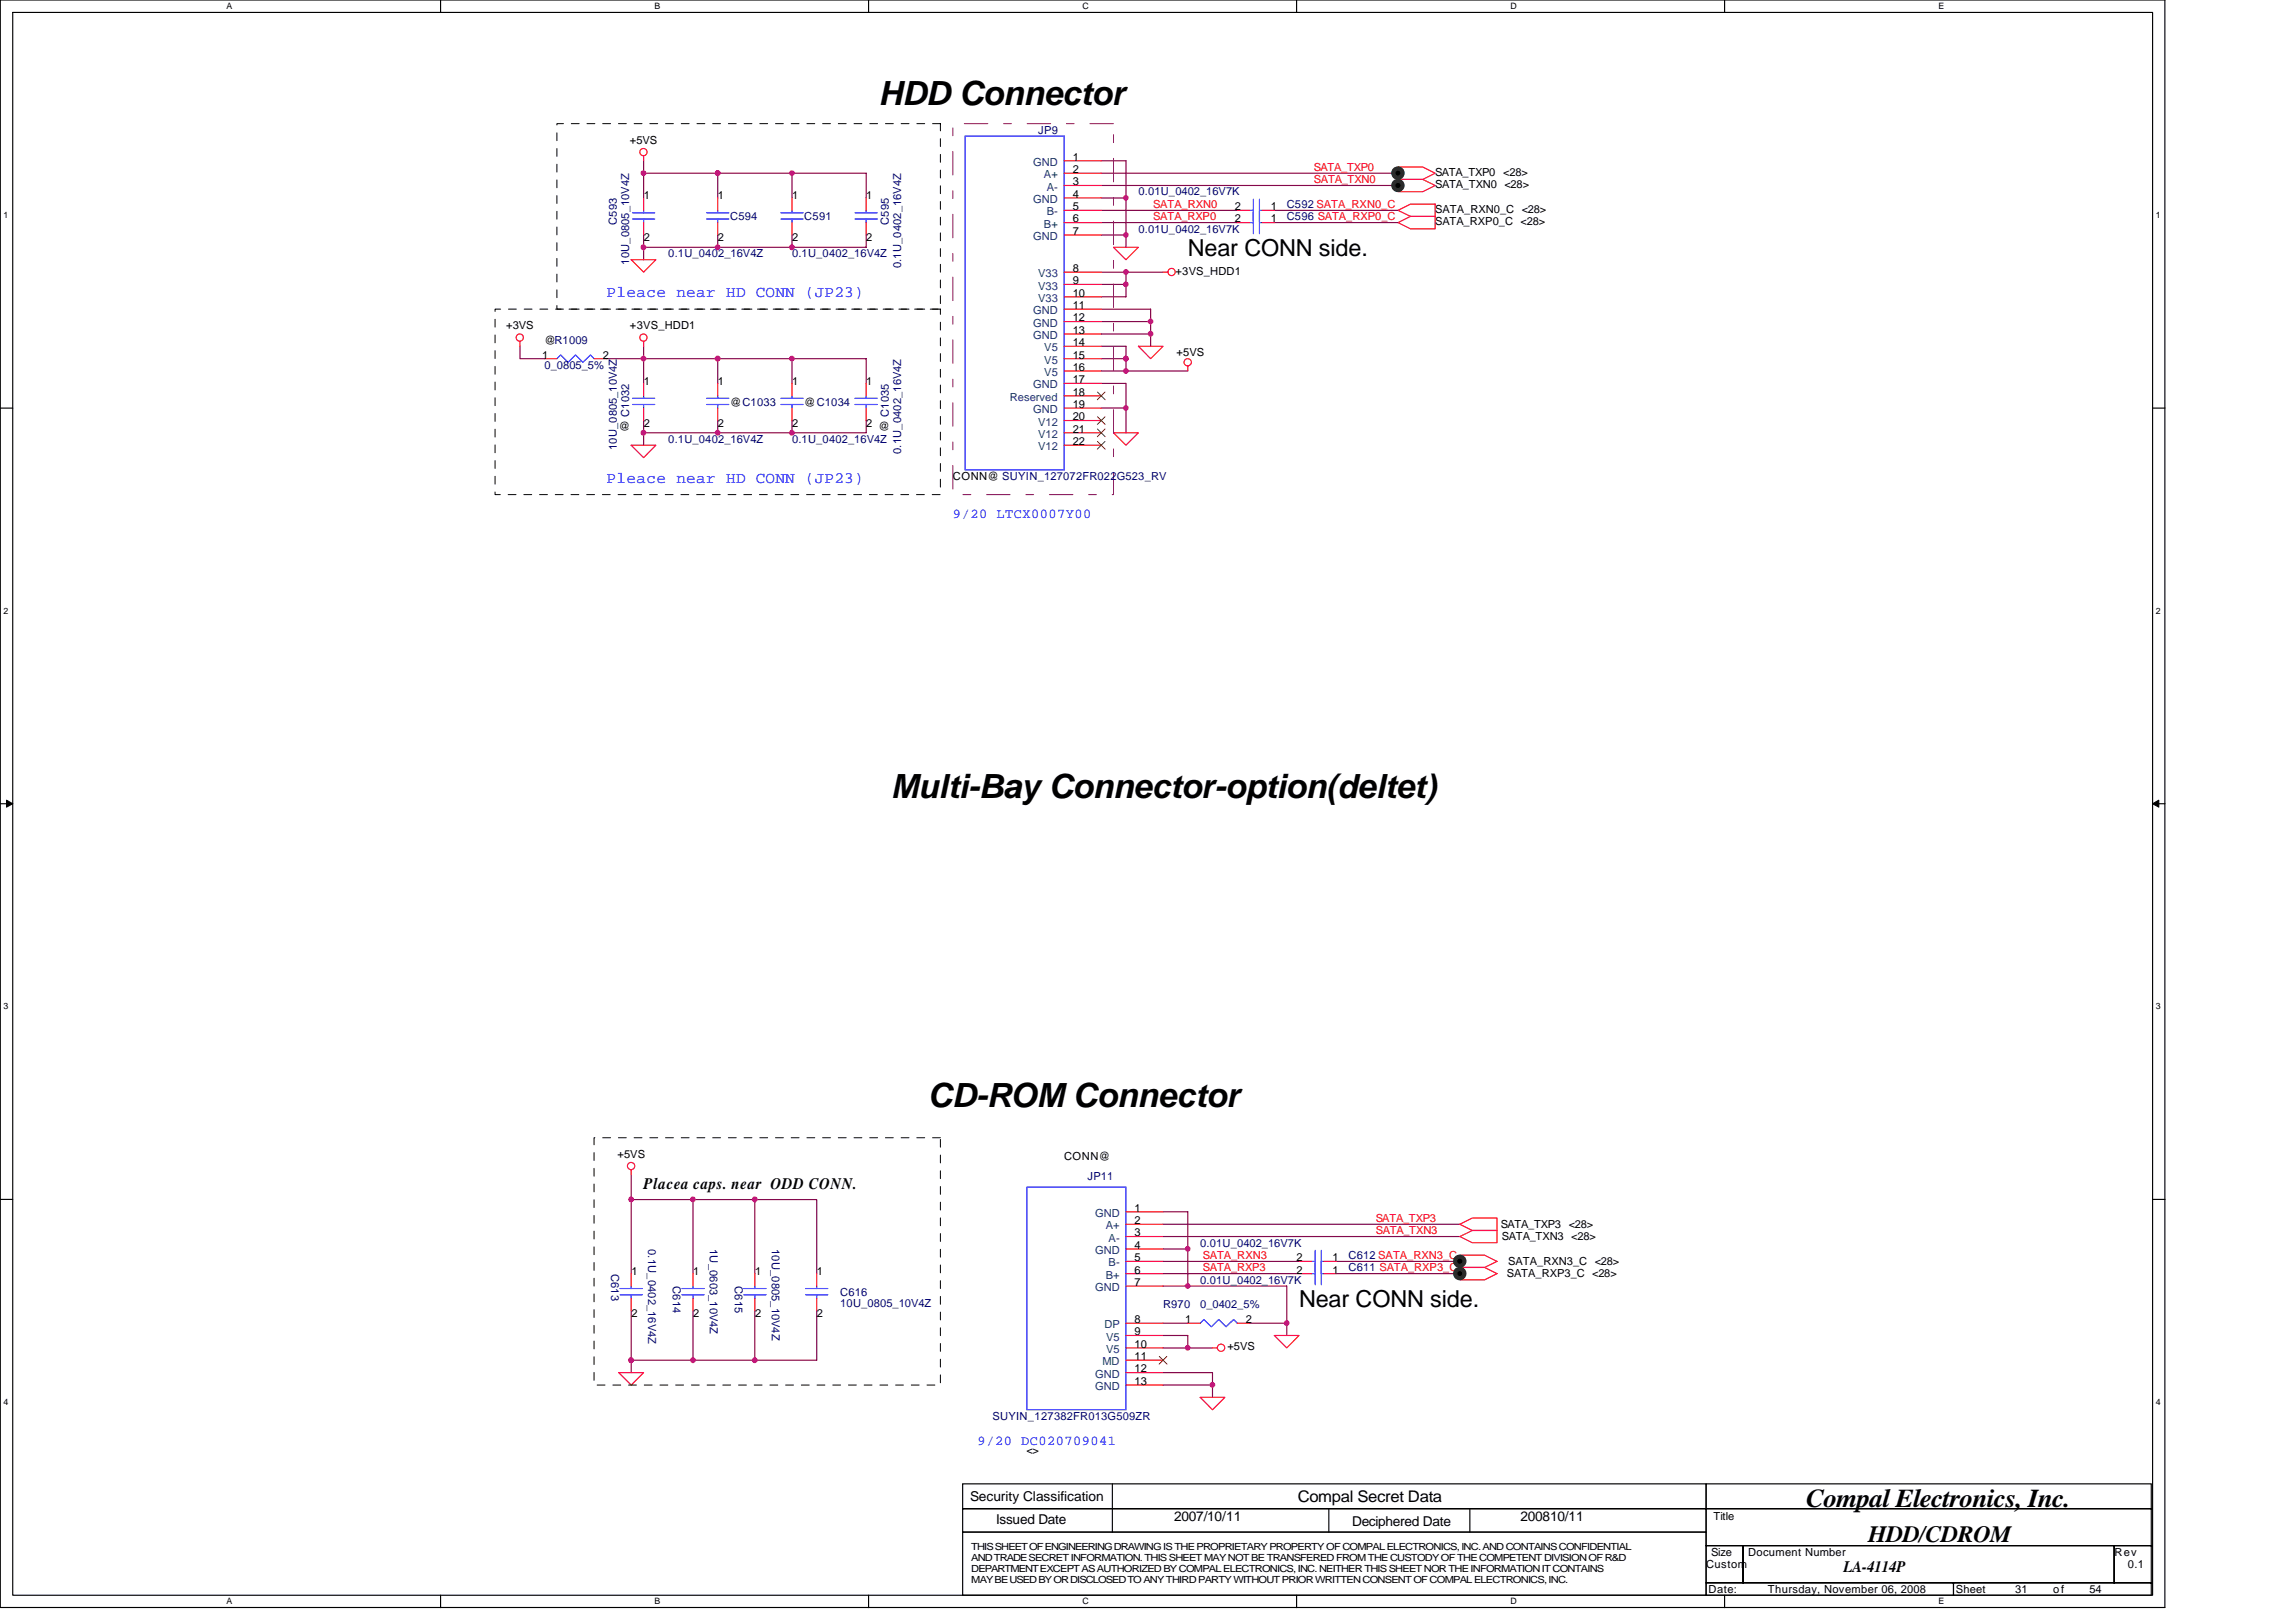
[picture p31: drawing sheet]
<svg xmlns="http://www.w3.org/2000/svg" width="297mm" height="210mm" viewBox="0 0 297 210" stroke-linecap="round" stroke-linejoin="round" font-family="sans-serif">
<defs><g id="words">
<g font-size="4.3">
<text x="113.7" y="13.6">HDD Connector</text>
<text x="115.3" y="103.2">Multi-Bay Connector-option(deltet)</text>
<text x="120.1" y="143.2">CD-ROM Connector</text>
</g>
<text font-size="3.3" x="233.7" y="195.1">Compal Electronics, Inc.</text>
<g font-size="3">
<text x="153.7" y="33.1">Near CONN side.</text>
<text x="168.1" y="169.2">Near CONN side.</text>
<text x="241.7" y="199.6">HDD/CDROM</text>
</g>
<g font-size="2.1" fill="#00f">
<text x="78.5" y="38.5">Pleace near HD CONN (JP23)</text>
<text x="78.5" y="62.5">Pleace near HD CONN (JP23)</text>
</g>
<g font-size="2.1">
<text x="83.3" y="153.9">Placea caps. near ODD CONN.</text>
<text x="167.9" y="194.4">Compal Secret Data</text>
<text x="238.5" y="203.5">LA-4114P</text>
</g>
<g font-size="1.8" fill="#00f">
<text x="123.3" y="67">9/20 LTCX0007Y00</text>
<text x="126.5" y="187">9/20 DC020709041</text>
</g>
<g font-size="1.8">
<text x="125.5" y="194.2">Security Classification</text>
<text x="128.9" y="197.3">Issued Date</text>
<text x="151.9" y="196.8">2007/10/11</text>
<text x="174.9" y="197.4">Deciphered Date</text>
<text x="196.7" y="196.8">200810/11</text>
</g>
<g font-size="1.4" fill="#000080">
<text x="134.3" y="17.3">JP9</text>
<text x="79.8" y="29.1" transform="rotate(-90 79.8 29.1)">C593</text>
<text x="94.5" y="28.5">C594</text>
<text x="104.1" y="28.5">C591</text>
<text x="115" y="29.1" transform="rotate(-90 115 29.1)">C595</text>
<text x="147.3" y="25.3">0.01U_0402_16V7K</text>
<text x="166.5" y="28.5">C596 SATA_RXP0_C</text>
<text x="166.5" y="26.9">C592 SATA_RXN0_C</text>
<text x="81.4" y="34.2" transform="rotate(-90 81.4 34.2)">10U_0805_10V4Z</text>
<text x="86.5" y="33.3">0.1U_0402_16V4Z</text>
<text x="102.5" y="33.3">0.1U_0402_16V4Z</text>
<text x="116.6" y="34.7" transform="rotate(-90 116.6 34.7)">0.1U_0402_16V4Z</text>
<text x="147.3" y="30.1">0.01U_0402_16V7K</text>
<text x="70.5" y="47.7">0_0805_5%</text>
<text x="81.4" y="53.9" transform="rotate(-90 81.4 53.9)">C1032</text>
<text x="115" y="53.9" transform="rotate(-90 115 53.9)">C1035</text>
<text x="79.8" y="58.3" transform="rotate(-90 79.8 58.3)">10U_0805_10V4Z</text>
<text x="86.5" y="57.3">0.1U_0402_16V4Z</text>
<text x="102.5" y="57.3">0.1U_0402_16V4Z</text>
<text x="116.6" y="58.7" transform="rotate(-90 116.6 58.7)">0.1U_0402_16V4Z</text>
<text x="140.7" y="152.7">JP11</text>
<text x="83.8" y="161.6" transform="rotate(90 83.8 161.6)">0.1U_0402_16V4Z</text>
<text x="91.8" y="161.6" transform="rotate(90 91.8 161.6)">1U_0603_10V4Z</text>
<text x="99.8" y="161.6" transform="rotate(90 99.8 161.6)">10U_0805_10V4Z</text>
<text x="155.3" y="161.3">0.01U_0402_16V7K</text>
<text x="79.1" y="164.8" transform="rotate(90 79.1 164.8)">C613</text>
<text x="87.1" y="166.4" transform="rotate(90 87.1 166.4)">C614</text>
<text x="95.1" y="166.4" transform="rotate(90 95.1 166.4)">C615</text>
<text x="108.7" y="167.7">C616</text>
<text x="155.3" y="166.1">0.01U_0402_16V7K</text>
<text x="174.5" y="164.5">C611 SATA_RXP3_C</text>
<text x="174.5" y="162.9">C612 SATA_RXN3_C</text>
<text x="108.7" y="169.2">10U_0805_10V4Z</text>
<text x="150.5" y="169.3">R970</text>
<text x="155.3" y="169.3">0_0402_5%</text>
<text x="128.4" y="183.7">SUYIN_127382FR013G509ZR</text>
</g>
<g font-size="1.4">
<text x="81.5" y="18.6">+5VS</text>
<text x="138.8" y="22.4">2</text>
<text x="138.8" y="24">3</text>
<text x="138.8" y="20.8">1</text>
<text x="185.7" y="22.7">SATA_TXP0 &lt;28&gt;</text>
<text x="83.3" y="25.8">1</text>
<text x="92.9" y="25.8">1</text>
<text x="102.5" y="25.8">1</text>
<text x="112.1" y="25.8">1</text>
<text x="138.8" y="28.8">6</text>
<text x="138.8" y="27.2">5</text>
<text x="138.8" y="25.6">4</text>
<text x="159.7" y="28.8">2</text>
<text x="159.7" y="27.2">2</text>
<text x="164.4" y="28.8">1</text>
<text x="164.4" y="27.2">1</text>
<text x="185.7" y="27.5">SATA_RXN0_C &lt;28&gt;</text>
<text x="185.7" y="29.1">SATA_RXP0_C &lt;28&gt;</text>
<text x="185.7" y="24.3">SATA_TXN0 &lt;28&gt;</text>
<text x="83.3" y="31.2">2</text>
<text x="92.9" y="31.2">2</text>
<text x="102.5" y="31.2">2</text>
<text x="112.1" y="31.2">2</text>
<text x="138.8" y="35.2">8</text>
<text x="138.8" y="30.4">7</text>
<text x="152.1" y="35.5">+3VS_HDD1</text>
<text x="138.8" y="36.8">9</text>
<text x="138.8" y="38.4">10</text>
<text x="138.8" y="40">11</text>
<text x="138.8" y="41.6">12</text>
<text x="65.5" y="42.6">+3VS</text>
<text x="70.1" y="46.4">1</text>
<text x="70.5" y="44.5">@R1009</text>
<text x="78" y="46.4">2</text>
<text x="81.5" y="42.6">+3VS_HDD1</text>
<text x="138.8" y="44.8">14</text>
<text x="138.8" y="46.4">15</text>
<text x="138.8" y="48">16</text>
<text x="138.8" y="43.2">13</text>
<text x="152.2" y="46.1">+5VS</text>
<text x="83.3" y="49.8">1</text>
<text x="92.9" y="49.8">1</text>
<text x="94.5" y="52.5">@C1033</text>
<text x="102.5" y="49.8">1</text>
<text x="104.1" y="52.5">@C1034</text>
<text x="112.1" y="49.8">1</text>
<text x="138.8" y="51.2">18</text>
<text x="138.8" y="49.6">17</text>
<text x="138.8" y="52.8">19</text>
<text x="80" y="55.7">@</text>
<text x="83.3" y="55.2">2</text>
<text x="92.9" y="55.2">2</text>
<text x="102.5" y="55.2">2</text>
<text x="112.1" y="55.2">2</text>
<text x="113.7" y="55.7">@</text>
<text x="138.8" y="54.4">20</text>
<text x="138.8" y="56">21</text>
<text x="138.8" y="57.6">22</text>
<text x="123.3" y="62.1">CONN@ SUYIN_127072FR022G523_RV</text>
<text x="79.9" y="149.8">+5VS</text>
<text x="137.7" y="150.1">CONN@</text>
<text x="146.8" y="158.4">2</text>
<text x="146.8" y="160">3</text>
<text x="146.8" y="156.8">1</text>
<text x="146.8" y="161.6">4</text>
<text x="194.2" y="158.9">SATA_TXP3 &lt;28&gt;</text>
<text x="194.3" y="160.5">SATA_TXN3 &lt;28&gt;</text>
<text x="81.7" y="165">1</text>
<text x="89.7" y="165">1</text>
<text x="97.7" y="165">1</text>
<text x="105.7" y="165">1</text>
<text x="146.8" y="164.8">6</text>
<text x="146.8" y="163.2">5</text>
<text x="146.8" y="166.4">7</text>
<text x="167.7" y="164.8">2</text>
<text x="167.7" y="163.2">2</text>
<text x="172.4" y="164.8">1</text>
<text x="172.4" y="163.2">1</text>
<text x="194.9" y="165.3">SATA_RXP3_C &lt;28&gt;</text>
<text x="195.1" y="163.7">SATA_RXN3_C &lt;28&gt;</text>
<text x="81.7" y="170.4">2</text>
<text x="89.7" y="170.4">2</text>
<text x="97.7" y="170.4">2</text>
<text x="105.7" y="170.4">2</text>
<text x="146.8" y="171.2">8</text>
<text x="146.8" y="172.8">9</text>
<text x="153.3" y="171.2">1</text>
<text x="161.2" y="171.2">2</text>
<text x="146.8" y="176">11</text>
<text x="146.8" y="174.4">10</text>
<text x="146.8" y="177.6">12</text>
<text x="146.8" y="179.2">13</text>
<text x="158.8" y="174.8">+5VS</text>
<text x="132.8" y="188.2">&lt;&gt;</text>
<text x="221.7" y="196.7">Title</text>
<text x="220.7" y="202.9">Custom</text>
<text x="221.4" y="201.3">Size</text>
<text x="226.2" y="201.3">Document Number</text>
<text x="273.6" y="201.3">Rev</text>
<text x="275.3" y="202.9">0.1</text>
<text x="221" y="206.1">Date:</text>
<text x="228.7" y="206.1">Thursday, November 06, 2008</text>
<text x="253" y="206.1">Sheet</text>
<text x="260.7" y="206.1">31</text>
<text x="265.6" y="206.1">of</text>
<text x="270.3" y="206.1">54</text>
</g>
<g font-size="1.4" fill="#004080">
<text x="133.7" y="21.5">GND</text>
<text x="135.1" y="23.1">A+</text>
<text x="133.7" y="26.3">GND</text>
<text x="135.1" y="29.5">B+</text>
<text x="135.4" y="24.7">A-</text>
<text x="135.4" y="27.9">B-</text>
<text x="133.7" y="31.1">GND</text>
<text x="134.3" y="35.9">V33</text>
<text x="133.7" y="40.7">GND</text>
<text x="134.3" y="37.5">V33</text>
<text x="134.3" y="39.1">V33</text>
<text x="133.7" y="42.3">GND</text>
<text x="133.7" y="43.9">GND</text>
<text x="135.1" y="45.5">V5</text>
<text x="135.1" y="47.1">V5</text>
<text x="130.7" y="51.9">Reserved</text>
<text x="133.7" y="50.3">GND</text>
<text x="133.7" y="53.5">GND</text>
<text x="135.1" y="48.7">V5</text>
<text x="134.3" y="55.1">V12</text>
<text x="134.3" y="56.7">V12</text>
<text x="134.3" y="58.3">V12</text>
<text x="141.7" y="157.5">GND</text>
<text x="143.1" y="159.1">A+</text>
<text x="143.4" y="160.7">A-</text>
<text x="141.7" y="162.3">GND</text>
<text x="141.7" y="167.1">GND</text>
<text x="143.1" y="165.5">B+</text>
<text x="143.4" y="163.9">B-</text>
<text x="142.9" y="171.9">DP</text>
<text x="143.1" y="173.5">V5</text>
<text x="141.7" y="178.3">GND</text>
<text x="141.7" y="179.9">GND</text>
<text x="142.6" y="176.7">MD</text>
<text x="143.1" y="175.1">V5</text>
</g>
<g font-size="1.4" fill="#f00">
<text x="170" y="22.1">SATA_TXP0</text>
<text x="170" y="23.7">SATA_TXN0</text>
<text x="149.2" y="28.5">SATA_RXP0</text>
<text x="149.2" y="26.9">SATA_RXN0</text>
<text x="178" y="158.1">SATA_TXP3</text>
<text x="178" y="159.7">SATA_TXN3</text>
<text x="155.6" y="164.5">SATA_RXP3</text>
<text x="155.6" y="162.9">SATA_RXN3</text>
</g>
<g font-size="1.3">
<text x="125.7" y="200.5">THIS SHEET OF ENGINEERING DRAWING IS THE PROPRIETARY PROPERTY OF COMPAL ELECTRONICS, INC. AND CONTAINS CONFIDENTIAL</text>
<text x="125.7" y="202">AND TRADE SECRET INFORMATION. THIS SHEET MAY NOT BE TRANSFERED FROM THE CUSTODY OF THE COMPETENT DIVISION OF R&amp;D</text>
<text x="125.7" y="203.5">DEPARTMENT EXCEPT AS AUTHORIZED BY COMPAL ELECTRONICS, INC. NEITHER THIS SHEET NOR THE INFORMATION IT CONTAINS</text>
<text x="125.7" y="204.9">MAY BE USED BY OR DISCLOSED TO ANY THIRD PARTY WITHOUT PRIOR WRITTEN CONSENT OF COMPAL ELECTRONICS, INC.</text>
</g>
<g font-size="1.1">
<text x="29.3" y="1.2">A</text>
<text x="84.7" y="1.2">B</text>
<text x="140" y="1.2">C</text>
<text x="195.4" y="1.2">D</text>
<text x="250.8" y="1.2">E</text>
<text x=".4" y="28.2">1</text>
<text x="278.9" y="28.2">1</text>
<text x=".4" y="79.4">2</text>
<text x="278.9" y="79.4">2</text>
<text x=".4" y="130.6">3</text>
<text x="278.9" y="130.6">3</text>
<text x=".4" y="181.8">4</text>
<text x="278.9" y="181.8">4</text>
<text x="29.3" y="207.6">A</text>
<text x="84.7" y="207.6">B</text>
<text x="140" y="207.6">C</text>
<text x="195.4" y="207.6">D</text>
<text x="250.8" y="207.6">E</text>
</g>
</g></defs>
<path d="M0 0h280.1v208h-280.1zM1.6 1.6h276.9v204.8h-276.9z" fill="none" stroke="#000" stroke-width=".15"/>
<g fill="#fff">
<path d="M29.3 .2h.8v1.2h-.8z"/>
<path d="M29.3 206.6h.8v1.3h-.8z"/>
</g>
<path d="M57 0v1.6M57 206.4v1.6" fill="none" stroke="#000" stroke-width=".15"/>
<g fill="#fff">
<path d="M84.7 .2h.7v1.2h-.7z"/>
<path d="M84.7 206.6h.7v1.3h-.7z"/>
</g>
<path d="M112.4 0v1.6M112.4 206.4v1.6" fill="none" stroke="#000" stroke-width=".15"/>
<g fill="#fff">
<path d="M140 .2h.8v1.2h-.8z"/>
<path d="M140 206.6h.8v1.3h-.8z"/>
</g>
<path d="M167.7 0v1.6M167.7 206.4v1.6" fill="none" stroke="#000" stroke-width=".15"/>
<g fill="#fff">
<path d="M195.4 .2h.8v1.2h-.8z"/>
<path d="M195.4 206.6h.8v1.3h-.8z"/>
</g>
<path d="M223.1 0v1.6M223.1 206.4v1.6" fill="none" stroke="#000" stroke-width=".15"/>
<g fill="#fff">
<path d="M250.8 .2h.7v1.2h-.7z"/>
<path d="M250.8 206.6h.7v1.3h-.7z"/>
<path d="M.4 27.2h.7v1.3h-.7z"/>
<path d="M278.9 27.2h.6v1.3h-.6z"/>
<path d="M.4 78.4h.7v1.3h-.7z"/>
<path d="M278.9 78.4h.6v1.3h-.6z"/>
</g>
<path d="M0 52.8h1.6M278.5 52.8h1.6" fill="none" stroke="#000" stroke-width=".15"/>
<g fill="#fff">
<path d="M.4 129.6h.7v1.3h-.7z"/>
<path d="M278.9 129.6h.6v1.3h-.6z"/>
</g>
<path d="M0 104h1.6M278.5 104h1.6" fill="none" stroke="#000" stroke-width=".15"/>
<path d="M.8 103.5l.8 .5-.8 .5zM278.5 104l.8-.5v1z" fill="#000" stroke="#000" stroke-width=".13"/>
<g fill="#fff">
<path d="M.4 180.8h.7v1.3h-.7z"/>
<path d="M278.9 180.8h.6v1.3h-.6z"/>
</g>
<g fill="none" stroke="#000" stroke-width=".15">
<path d="M0 155.2h1.6M278.5 155.2h1.6M124.5 192h96.2v3.2h-96.2zM124.5 195.2h96.2v3.1h-96.2zM124.5 198.3h96.2v8.1h-96.2zM143.9 192v6.3M171.9 195.2v3.1M190.2 195.2v3.1M220.7 192h57.6v3.2h-57.6zM220.7 195.2h57.6v4.8h-57.6zM220.7 200h4.8v4.8h-4.8zM220.7 204.8h32v1.6h-32z"/>
<path d="M225.5 200h48v4.8h-48zM252.7 204.8h25.6v1.6h-25.6zM273.5 200h4.8v4.8h-4.8z"/>
</g>
<g fill="none" stroke="#800040" stroke-width=".15">
<path d="M83.3 22.4h28.8v3.2M83.3 20.8v4.8M83.3 30.4v3.2M92.9 22.4v3.2M92.9 30.4v1.6M102.5 22.4v3.2M102.5 30.4v1.6M112.1 30.4v1.6h-28.8M142.5 35.2h3.2v1.6M142.5 36.8h3.2v1.6h-3.2M142.5 20.8h3.2v11.2M142.5 28.8h17.6"/>
<path d="M142.5 27.2h17.6M142.5 22.4h38.4M142.5 24h38.4M142.5 25.6h3.2M142.5 30.4h3.2M145.7 35.2h4.8M164.9 28.8h16M164.9 27.2h16M67.3 44.8v1.6h3.2M78.5 46.4h33.6v3.2M83.3 44.8v4.8M83.3 54.4v3.2"/>
<path d="M92.9 46.4v3.2M92.9 54.4v1.6M102.5 46.4v3.2M102.5 54.4v1.6M112.1 54.4v1.6h-28.8M142.5 43.2h6.4v1.6M142.5 49.6h3.2v6.4M142.5 44.8h3.2v3.2M142.5 48h11.2M142.5 40h6.4v3.2M142.5 46.4h3.2M142.5 41.6h6.4"/>
<path d="M142.5 52.8h3.2M81.7 152v12.8M81.7 155.2h16M89.7 155.2v9.6M97.7 155.2h8v9.6M97.7 155.2v9.6M150.5 156.8h3.2v4.8M150.5 158.4h38.4M81.7 169.6v6.4h16M81.7 176v1.6M89.7 169.6v6.4M97.7 169.6v6.4h8v-6.4"/>
<path d="M150.5 172.8h3.2v1.6M150.5 161.6h3.2M150.5 164.8h17.6M150.5 163.2h17.6M150.5 160h38.4M150.5 174.4h6.4M150.5 177.6h6.4v3.2M150.5 179.2h6.4M150.5 171.2h3.2M153.7 161.6v4.8h-3.2M153.7 166.4h12.8v6.4M161.7 171.2h4.8"/>
<path d="M172.9 164.8h16M172.9 163.2h16"/>
</g>
<g fill="none" stroke="#f00" stroke-width=".15">
<path d="M81.7 33.6h3.2l-1.6 1.6zM83.3 20.2v.6M83.3 25.6v1.6M83.3 28.8v1.6M92.9 25.6v1.6M92.9 28.8v1.6M102.5 25.6v1.6M102.5 28.8v1.6M112.1 25.6v1.6M112.1 28.8v1.6M137.7 35.2h4.8M137.7 28.8h4.8"/>
<path d="M137.7 20.8h4.8M137.7 22.4h4.8M137.7 24h4.8M137.7 25.6h4.8M137.7 27.2h4.8M137.7 30.4h4.8M137.7 36.8h4.8M137.7 38.4h4.8M144.1 32h3.2l-1.6 1.6zM150.5 35.2h.6M160.1 28.8h1.6M160.1 27.2h1.6"/>
<path d="M163.3 28.8h1.6M163.3 27.2h1.6M180.9 27.2l1.6-.8h3.2v1.6h-3.2zM180.9 28.8l1.6-.8h3.2v1.6h-3.2zM180.9 23.2h3.2l1.6 .8-1.6 .8h-3.2zM180.9 21.6h3.2l1.6 .8-1.6 .8h-3.2zM67.3 44.2v.6M70.5 46.4h1.5M76.9 46.4h1.6M81.7 57.6h3.2l-1.6 1.6zM83.3 44.2v.6M83.3 49.6v1.6"/>
<path d="M83.3 52.8v1.6M92.9 49.6v1.6M92.9 52.8v1.6M102.5 49.6v1.6M102.5 52.8v1.6M112.1 49.6v1.6M112.1 52.8v1.6M137.7 40h4.8M137.7 41.6h4.8M137.7 43.2h4.8M137.7 44.8h4.8M137.7 46.4h4.8"/>
<path d="M137.7 48h4.8M137.7 49.6h4.8M137.7 51.2h4.8M137.7 52.8h4.8M137.7 54.4h4.8M137.7 56h4.8M137.7 57.6h4.8M144.1 56h3.2l-1.6 1.6zM147.3 44.8h3.2l-1.6 1.6zM153.7 47.4v.6M81.7 151.4v.6M145.7 156.8h4.8"/>
<path d="M145.7 158.4h4.8M188.9 158.4l1.6-.8h3.2v1.6h-3.2zM80 177.6h3.3l-1.6 1.6zM81.7 164.8v1.6M81.7 168v1.6M89.7 164.8v1.6M89.7 168v1.6M97.7 164.8v1.6M97.7 168v1.6M105.7 164.8v1.6M105.7 168v1.6M145.7 174.4h4.8"/>
<path d="M145.7 160h4.8M145.7 161.6h4.8M145.7 163.2h4.8M145.7 164.8h4.8M145.7 166.4h4.8M145.7 171.2h4.8M145.7 172.8h4.8M145.7 176h4.8M145.7 177.6h4.8M145.7 179.2h4.8M153.7 171.2h1.6M156.9 174.4h.6"/>
<path d="M160.1 171.2h1.6M164.9 172.8h3.2l-1.6 1.6zM168.1 163.2h1.6M168.1 164.8h1.6M171.3 163.2h1.6M171.3 164.8h1.6M188.9 162.4h3.2l1.6 .8-1.6 .8h-3.2zM188.9 164h3.2l1.6 .8-1.6 .8h-3.2zM188.9 160l1.6-.8h3.2v1.6h-3.2zM155.3 180.8h3.2l-1.6 1.6z"/>
<circle cx="83.2" cy="19.7" r=".47"/>
<circle cx="151.6" cy="35.2" r=".47"/>
<circle cx="67.2" cy="43.7" r=".47"/>
<circle cx="83.2" cy="43.7" r=".47"/>
<circle cx="153.7" cy="46.9" r=".47"/>
<circle cx="81.7" cy="150.9" r=".47"/>
<circle cx="158" cy="174.4" r=".47"/>
</g>
<g fill="#008000" stroke="#008000" stroke-width=".15">
<circle cx="188.9" cy="164.8" r=".8"/>
<circle cx="188.9" cy="163.2" r=".79"/>
<circle cx="180.9" cy="24" r=".79"/>
<circle cx="180.9" cy="22.4" r=".8"/>
</g>
<g fill="#000" stroke="#008000" stroke-width=".15">
<circle cx="180.9" cy="22.4" r=".39"/>
<circle cx="180.9" cy="24" r=".41"/>
<circle cx="188.9" cy="164.8" r=".39"/>
<circle cx="188.9" cy="163.2" r=".41"/>
</g>
<path d="M72 16h49.7v24h-49.7zM64 40h57.7v24h-57.7zM76.9 147.2h44.8v32h-44.8z" fill="none" stroke="#000" stroke-width=".13" stroke-dasharray="1 1 1 1 1 1 1 1"/>
<path d="M123.3 16h20.8v48h-20.8z" fill="none" stroke="#800080" stroke-width=".13" stroke-dasharray="3 2 1 2"/>
<g fill="none" stroke="#00f" stroke-width=".15">
<path d="M124.9 17.6h12.8v43.2h-12.8zM81.8 28.3h2.9M81.8 27.5h2.9M83.3 27.2v.3M83.3 28.3v.5M91.4 28.3h2.9M91.4 27.5h2.9M92.9 27.2v.3M92.9 28.3v.5M101 28.3h2.9M101 27.5h2.9M102.5 27.2v.3"/>
<path d="M102.5 28.3v.5M110.6 28.3h2.9M110.6 27.5h2.9M112.1 27.2v.3M112.1 28.3v.5M161.7 28.8h.5M161.7 27.2h.5M162.2 25.8v4.4M162.9 28.8h.4M162.9 25.8v4.4M162.9 27.2h.4M72 46.4l.5-.5 1 1 1-1 .9 1 1-1 .5 .5"/>
<path d="M81.8 52.3h2.9M81.8 51.5h2.9M83.3 51.2v.3M83.3 52.3v.5M91.4 52.3h2.9M91.4 51.5h2.9M92.9 51.2v.3M92.9 52.3v.5M101 52.3h2.9M101 51.5h2.9M102.5 51.2v.3M102.5 52.3v.5"/>
<path d="M110.6 52.3h2.9M110.6 51.5h2.9M112.1 51.2v.3M112.1 52.3v.5M132.9 153.6h12.8v28.8h-12.8zM80.2 167.6h2.9M80.2 166.8h2.9M81.7 166.4v.4M81.7 167.6v.4M88.2 167.6h2.9M88.2 166.8h2.9M89.7 166.4v.4"/>
<path d="M89.7 167.6v.4M96.2 167.6h2.9M96.2 166.8h2.9M97.7 166.4v.4M97.7 167.6v.4M104.2 167.6h2.9M104.2 166.8h2.9M105.7 166.4v.4M105.7 167.6v.4M155.3 171.2l.4-.4 1 .9 1-.9 .9 .9 1-.9 .5 .4M169.7 164.8h.5M169.7 163.2h.5"/>
<path d="M170.2 161.8v4.5M170.9 164.8h.4M170.9 161.8v4.5M170.9 163.2h.4"/>
</g>
<path d="M142 50.7l1 1M142 53.9l1 1M142 55.5l1 1M142 57.1l1 1M143 50.7l-1 1M143 53.9l-1 1M143 55.5l-1 1M143 57.1l-1 1M150 175.5l1 1M151 175.5l-1 1" fill="none" stroke="#804000" stroke-width=".13"/>
<g fill="#f0f" stroke="#f0f" stroke-width=".15">
<circle cx="145.7" cy="46.4" r=".31"/>
<circle cx="148.8" cy="41.6" r=".31"/>
<circle cx="97.6" cy="155.2" r=".32"/>
<circle cx="81.6" cy="155.2" r=".32"/>
<circle cx="89.6" cy="155.2" r=".32"/>
<circle cx="89.6" cy="176" r=".32"/>
<circle cx="81.6" cy="176" r=".32"/>
<circle cx="97.6" cy="176" r=".32"/>
<circle cx="145.7" cy="30.4" r=".31"/>
<circle cx="145.7" cy="25.6" r=".31"/>
<circle cx="145.6" cy="48" r=".32"/>
<circle cx="148.8" cy="43.2" r=".32"/>
<circle cx="145.7" cy="52.8" r=".31"/>
<circle cx="92.8" cy="22.4" r=".31"/>
<circle cx="92.8" cy="32" r=".32"/>
<circle cx="83.2" cy="32" r=".32"/>
<circle cx="102.4" cy="32" r=".32"/>
<circle cx="102.5" cy="22.4" r=".31"/>
<circle cx="83.2" cy="22.4" r=".31"/>
<circle cx="145.6" cy="35.2" r=".32"/>
<circle cx="145.7" cy="36.8" r=".31"/>
<circle cx="92.8" cy="46.4" r=".31"/>
<circle cx="92.8" cy="56" r=".32"/>
<circle cx="83.2" cy="56" r=".32"/>
<circle cx="102.4" cy="56" r=".32"/>
<circle cx="102.5" cy="46.4" r=".31"/>
<circle cx="83.2" cy="46.4" r=".31"/>
<circle cx="166.5" cy="171.2" r=".32"/>
<circle cx="153.7" cy="174.4" r=".31"/>
<circle cx="156.8" cy="179.2" r=".32"/>
<circle cx="153.7" cy="166.4" r=".31"/>
<circle cx="153.7" cy="161.6" r=".31"/>
</g>
<use href="#words"/>
</svg>
